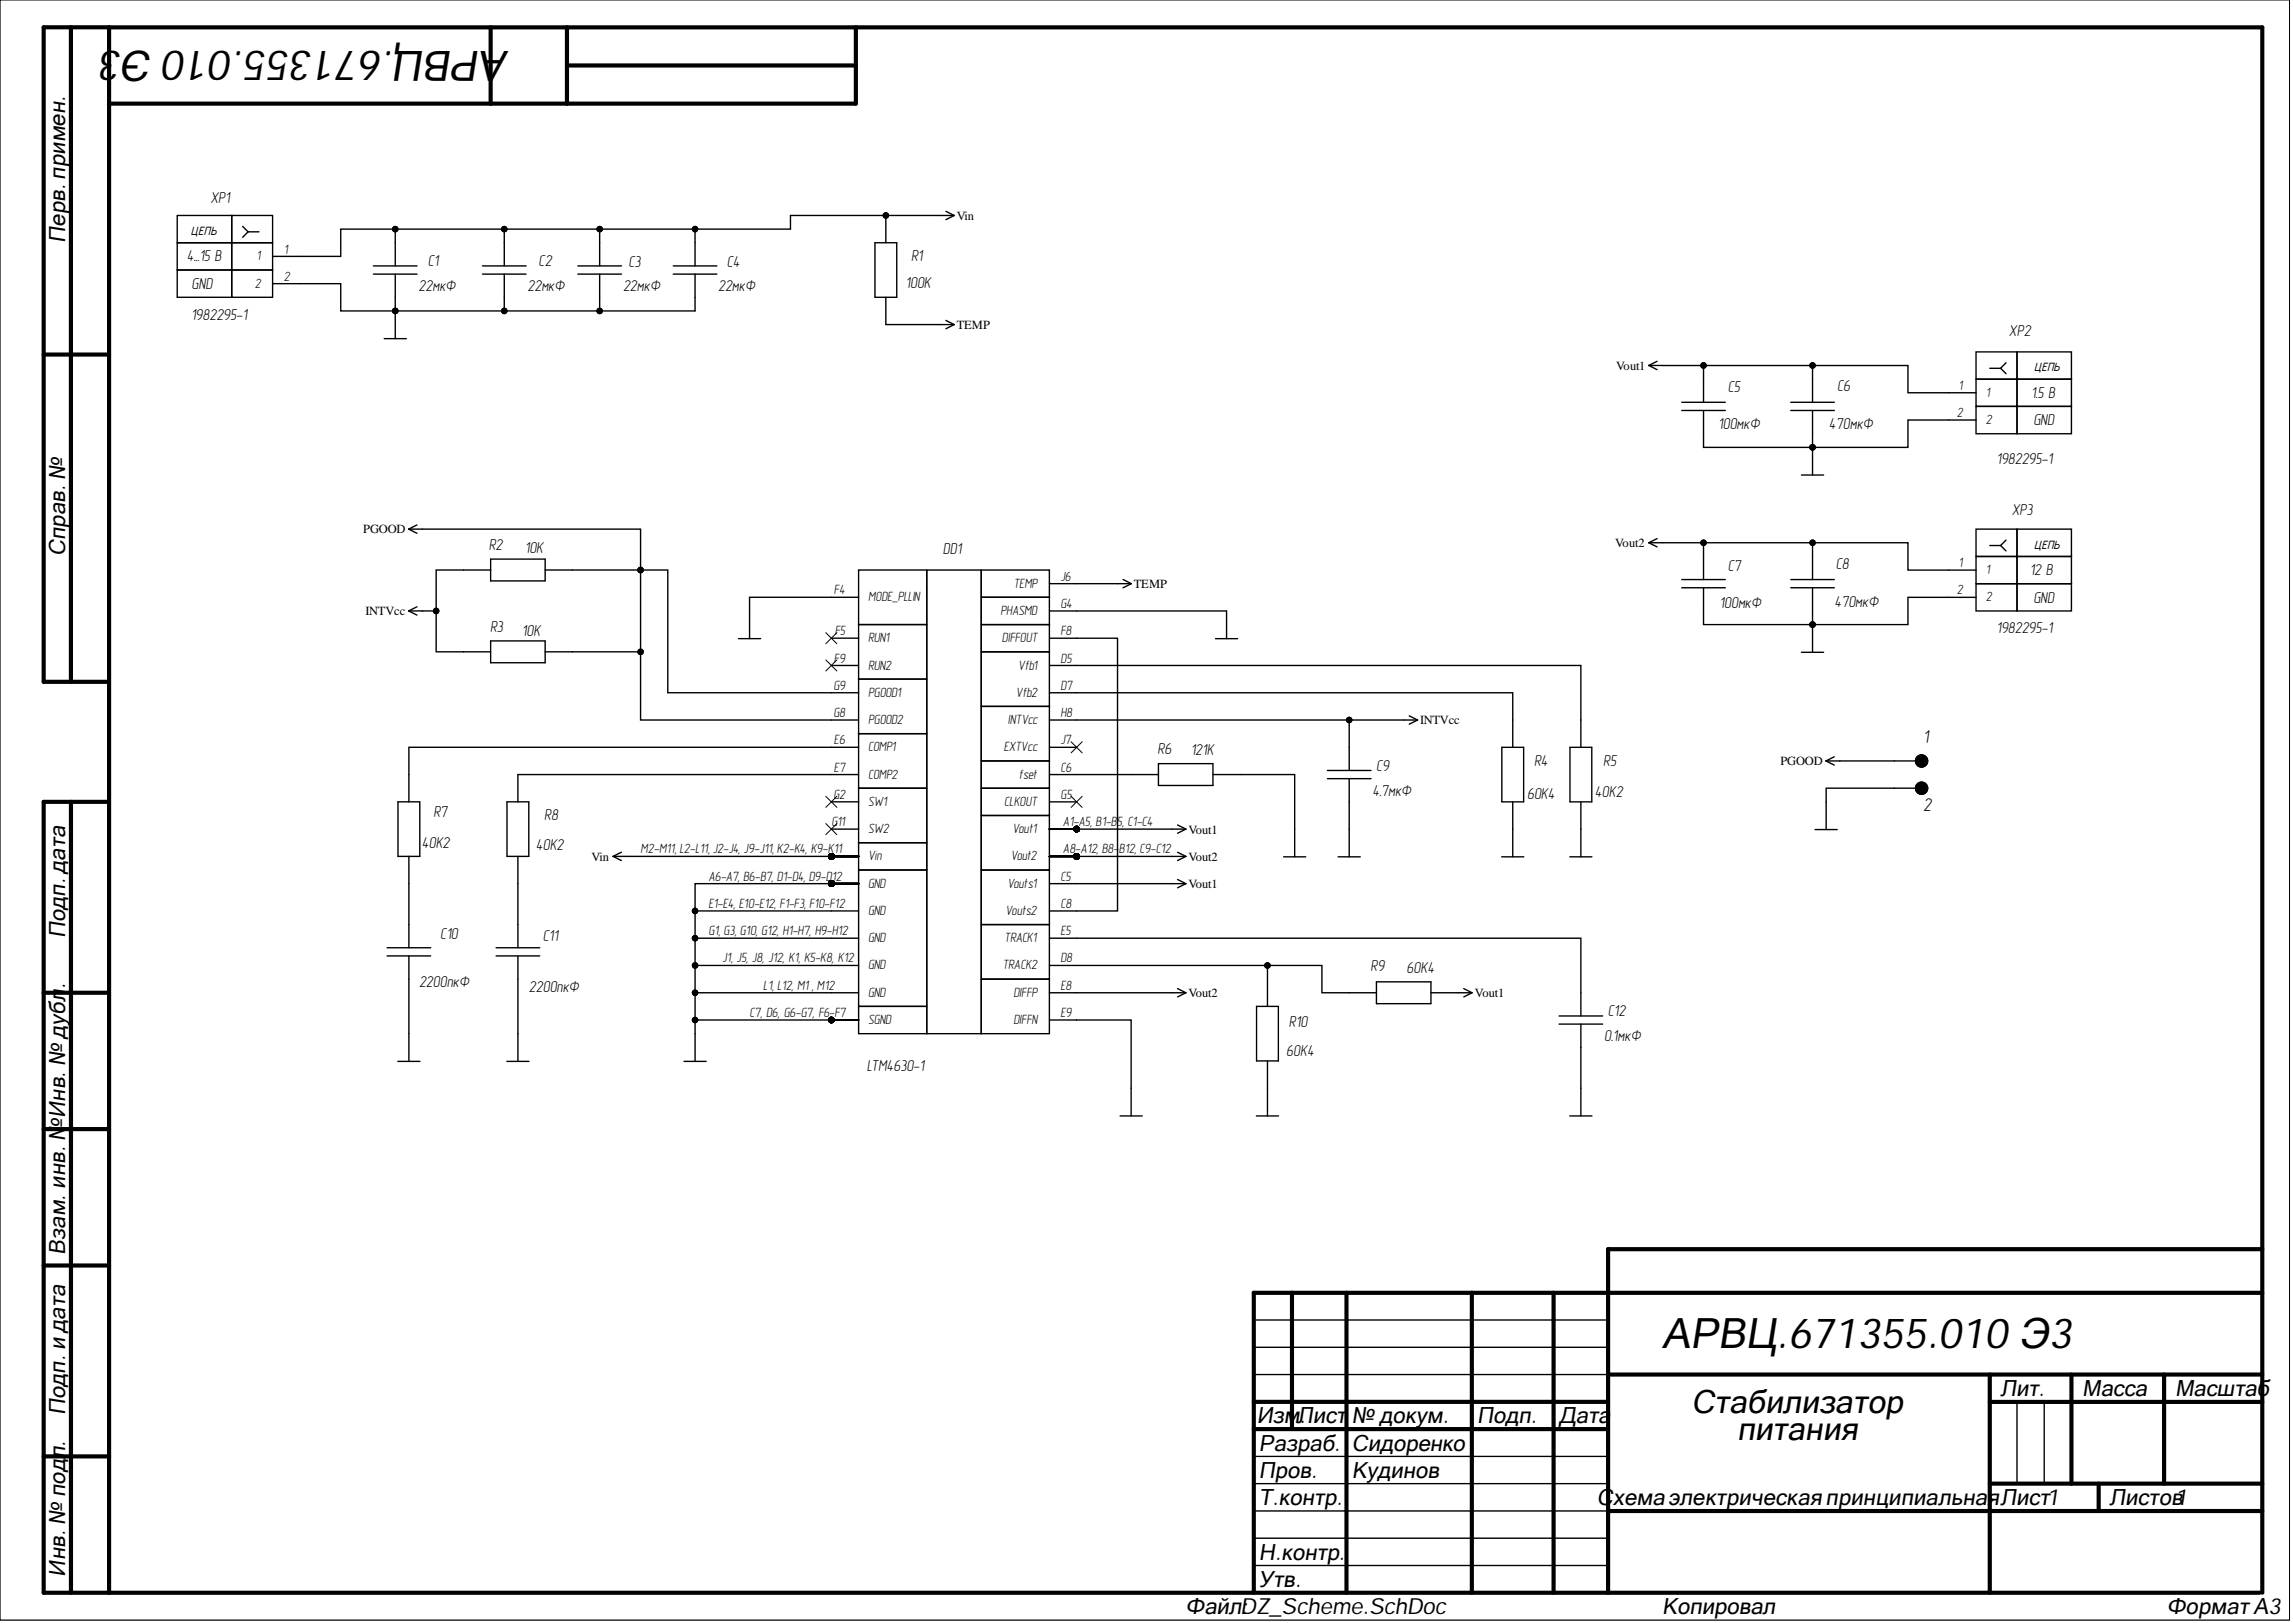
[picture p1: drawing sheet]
<svg xmlns="http://www.w3.org/2000/svg" width="420mm" height="297mm" viewBox="0 0 420 297" stroke-linecap="round" stroke-linejoin="round" font-family="sans-serif">
<defs><g id="words">
<g font-size="7.7">
<text x="88" y="9.3" transform="rotate(-180 88 9.3)">РВЦ.671355.010 Э3</text>
<text x="93.1" y="9.3" transform="rotate(-180 93.1 9.3)">А</text>
<text x="304.3" y="246.8">АРВЦ.671355.010 Э3</text>
</g>
<g font-size="5.9">
<text x="309.7" y="258.6">Стабилизатор</text>
<text x="318" y="263.6">питания</text>
</g>
<g font-size="4.1">
<text x="11.9" y="44.5" transform="rotate(-90 11.9 44.5)">Перв. примен.</text>
<text x="11.9" y="101.8" transform="rotate(-90 11.9 101.8)">Справ. №</text>
<text x="11.9" y="171.7" transform="rotate(-90 11.9 171.7)">Подп. дата</text>
<text x="11.9" y="181" transform="rotate(-90 11.9 181)">.</text>
<text x="11.9" y="229.6" transform="rotate(-90 11.9 229.6)">Взам. инв. №Инв. № дубл</text>
<text x="366.3" y="255.5">Лит.</text>
<text x="381.2" y="255.5">Масса</text>
<text x="398.2" y="255.5">Масштаб</text>
<text x="11.9" y="259" transform="rotate(-90 11.9 259)">Подп. и дата</text>
<text x="230.1" y="260.5">ИзмЛист</text>
<text x="237.9" y="260.5">.</text>
<text x="247.5" y="260.5">№ докум.</text>
<text x="270.5" y="260.5">Подп.</text>
<text x="285.4" y="260.5">Дата</text>
<text x="230.5" y="265.5">Разраб.</text>
<text x="247.5" y="265.5">Сидоренко</text>
<text x="230.5" y="270.5">Пров.</text>
<text x="230.5" y="275.4">Т.контр.</text>
<text x="247.5" y="270.5">Кудинов</text>
<text x="292.3" y="275.4">СхемаэлектрическаяпринципиальнаяЛист1</text>
<text x="386.2" y="275.4">Листов1</text>
<text x="230.5" y="285.4">Н.контр.</text>
<text x="11.9" y="288.5" transform="rotate(-90 11.9 288.5)">Инв. № подл.</text>
<text x="230.5" y="290.5">Утв.</text>
<text x="217.1" y="295.5">ФайлDZ_Scheme.SchDoc</text>
<text x="227.3" y="295.5">:</text>
<text x="304.3" y="295.5">Копировал</text>
<text x="396.7" y="295.5">Формат А3</text>
</g>
<g font-size="3.4">
<text x="352.1" y="136">1</text>
<text x="352.1" y="148.4">2</text>
</g>
<g font-size="2.9">
<text x="38.5" y="37.2">XP1</text>
<text x="34.2" y="47.8">4...15 В</text>
<text x="166.8" y="47.8">R1</text>
<text x="35.1" y="52.9">GND</text>
<text x="76.6" y="53.3">22мкФ</text>
<text x="78.3" y="48.6">C1</text>
<text x="96.6" y="53.3">22мкФ</text>
<text x="98.6" y="48.6">C2</text>
<text x="114.1" y="53.3">22мкФ</text>
<text x="115.1" y="48.9">C3</text>
<text x="131.5" y="53.3">22мкФ</text>
<text x="133.1" y="48.9">C4</text>
<text x="165.8" y="52.7">100К</text>
<text x="35" y="58.5">1982295-1</text>
<text x="367.8" y="61.5">XP2</text>
<text x="316.3" y="71.8">C5</text>
<text x="336.4" y="71.5">C6</text>
<text x="371.9" y="72.8">1.5 В</text>
<text x="372.3" y="77.8">GND</text>
<text x="314.6" y="78.6">100мкФ</text>
<text x="334.8" y="78.6">470мкФ</text>
<text x="365.5" y="84.9">1982295-1</text>
<text x="368.3" y="94.3">XP3</text>
<text x="89.5" y="100.7">R2</text>
<text x="96.1" y="101.2">10K</text>
<text x="172.6" y="101.4">DD1</text>
<text x="316.3" y="104.5">C7</text>
<text x="336.1" y="104.2">C8</text>
<text x="371.6" y="105.2">12 В</text>
<text x="314.8" y="111.3">100мкФ</text>
<text x="335.9" y="111.1">470мкФ</text>
<text x="372.3" y="110.3">GND</text>
<text x="89.7" y="115.6">R3</text>
<text x="95.6" y="116.4">10K</text>
<text x="365.5" y="115.9">1982295-1</text>
<text x="211.9" y="137.9">R6</text>
<text x="218" y="138.2">121K</text>
<text x="252" y="141.1">C9</text>
<text x="280.9" y="140.2">R4</text>
<text x="293.5" y="140.2">R5</text>
<text x="79.3" y="149.6">R7</text>
<text x="251.3" y="145.7">4.7мкФ</text>
<text x="279.6" y="146.3">60K4</text>
<text x="292" y="145.8">40K2</text>
<text x="77.2" y="155.3">40K2</text>
<text x="98.1" y="155.5">40K2</text>
<text x="99.6" y="150.1">R8</text>
<text x="80.6" y="171.9">C10</text>
<text x="99.4" y="172.2">C11</text>
<text x="250.9" y="177.7">R9</text>
<text x="257.5" y="178">60K4</text>
<text x="76.7" y="180.6">2200пкФ</text>
<text x="96.8" y="181.6">2200пкФ</text>
<text x="236" y="187.9">R10</text>
<text x="293.7" y="190.6">0.1мкФ</text>
<text x="294.4" y="186">C12</text>
<text x="158.7" y="196">LTM4630-1</text>
<text x="235.5" y="193.2">60K4</text>
</g>
<g font-size="2.5">
<text x="47" y="47.7">1</text>
<text x="52" y="46.4">1</text>
<text x="46.6" y="52.7">2</text>
<text x="52" y="51.4">2</text>
<text x="358.6" y="71.3">1</text>
<text x="358.2" y="76.3">2</text>
<text x="363.6" y="77.6">2</text>
<text x="363.6" y="72.6">1</text>
<text x="185.5" y="107.6">TEMP</text>
<text x="194.2" y="106.3">J6</text>
<text x="358.6" y="103.8">1</text>
<text x="363.6" y="105.1">1</text>
<text x="152.7" y="108.8">F4</text>
<text x="158.9" y="110">MODE_PLLIN</text>
<text x="183.2" y="112.6">PHASMD</text>
<text x="194.2" y="111.3">G4</text>
<text x="358.2" y="108.8">2</text>
<text x="363.6" y="110">2</text>
<text x="152.8" y="116.3">F5</text>
<text x="158.9" y="117.6">RUN1</text>
<text x="183.4" y="117.6">DIFFOUT</text>
<text x="194.2" y="116.3">F8</text>
<text x="152.7" y="121.3">F9</text>
<text x="158.9" y="122.6">RUN2</text>
<text x="186.4" y="122.6">Vfb1</text>
<text x="194.2" y="121.3">D5</text>
<text x="152.6" y="126.3">G9</text>
<text x="152.6" y="131.3">G8</text>
<text x="158.9" y="127.5">PGOOD1</text>
<text x="186" y="127.5">Vfb2</text>
<text x="194.2" y="126.3">D7</text>
<text x="194.2" y="131.3">H8</text>
<text x="152.7" y="136.2">E6</text>
<text x="158.9" y="137.5">COMP1</text>
<text x="158.9" y="132.5">PGOOD2</text>
<text x="183.8" y="137.5">EXTVcc</text>
<text x="184.5" y="132.5">INTVcc</text>
<text x="194.2" y="136.2">J7</text>
<text x="152.7" y="141.2">E7</text>
<text x="158.9" y="142.5">COMP2</text>
<text x="186.6" y="142.5">fset</text>
<text x="194.2" y="141.2">C6</text>
<text x="152.6" y="146.2">G2</text>
<text x="158.9" y="147.5">SW1</text>
<text x="183.9" y="147.5">CLKOUT</text>
<text x="194.2" y="146.2">G5</text>
<text x="152.3" y="151.2">G11</text>
<text x="158.9" y="152.5">SW2</text>
<text x="185.4" y="152.5">Vout1</text>
<text x="194.6" y="151.2">A1-A5, B1-B5, C1-C4</text>
<text x="117.3" y="156.2">M2-M11, L2-L11, J2-J4, J9-J11, K2-K4, K9-K11</text>
<text x="129.7" y="161.2">A6-A7, B6-B7, D1-D4, D9-D12</text>
<text x="158.9" y="157.5">Vin</text>
<text x="185" y="157.5">Vout2</text>
<text x="194.2" y="161.2">C5</text>
<text x="194.6" y="156.2">A8-A12, B8-</text>
<text x="204.8" y="156.2">B12, C9-C12</text>
<text x="129.7" y="166.2">E1-E4, E10-E12, F1-F3, F10-F12</text>
<text x="158.9" y="162.4">GND</text>
<text x="158.9" y="167.4">GND</text>
<text x="184.1" y="167.4">Vouts2</text>
<text x="184.4" y="162.4">Vouts1</text>
<text x="194.2" y="166.2">C8</text>
<text x="129.7" y="171.1">G1, G3, G10, G12, H1-H7, H9-H12</text>
<text x="158.9" y="172.4">GND</text>
<text x="183.9" y="172.4">TRACK1</text>
<text x="194.2" y="171.1">E5</text>
<text x="132.2" y="176.1">J1, J5, J8, J12, K1, K5-K8, K12</text>
<text x="158.9" y="177.4">GND</text>
<text x="183.5" y="177.4">TRACK2</text>
<text x="194.2" y="176.1">D8</text>
<text x="139.8" y="181.2">L1, L12, M1 , M12</text>
<text x="158.9" y="182.5">GND</text>
<text x="185.5" y="182.5">DIFFP</text>
<text x="194.2" y="181.2">E8</text>
<text x="137.2" y="186.2">C7, D6, G6-G7, F6-F7</text>
<text x="158.9" y="187.5">SGND</text>
<text x="185.5" y="187.5">DIFFN</text>
<text x="194.2" y="186.2">E9</text>
</g>
<g font-size="2.3">
<text x="175.2" y="40.2">Vin</text>
<text x="175.2" y="60.2">TEMP</text>
<text x="295.9" y="67.7">Vout1</text>
<text x="66.5" y="97.6">PGOOD</text>
<text x="295.7" y="100.1">Vout2</text>
<text x="207.6" y="107.6">TEMP</text>
<text x="66.9" y="112.6">INTVcc</text>
<text x="260" y="132.5">INTVcc</text>
<text x="326" y="140">PGOOD</text>
<text x="217.6" y="152.6">Vout1</text>
<text x="108.3" y="157.5">Vin</text>
<text x="217.6" y="157.5">Vout2</text>
<text x="217.6" y="162.5">Vout1</text>
<text x="217.6" y="182.5">Vout2</text>
<text x="270" y="182.5">Vout1</text>
</g>
<g font-size="2.1">
<text x="34.9" y="43">ЦЕПЬ</text>
<text x="372.4" y="68">ЦЕПЬ</text>
<text x="372.4" y="100.4">ЦЕПЬ</text>
</g>
<text font-size=".4" x="10" y="291.7">ALTIUMGOSTBOM2.0 KEV</text>
</g></defs>
<g fill="none" stroke="#000" stroke-width=".18">
<path d="M0 0h419.2v296.5h-419.2zM151.2 115.8l2 2M153.2 115.8l-2 2M151.2 120.8l2 2M153.2 120.8l-2 2M196.1 135.8l2 2M198.1 135.8l-2 2M151.2 145.7l2 2.1M151.2 150.7l2 2.1M153.2 145.7l-2 2.1M153.2 150.7l-2 2.1M196.1 145.7l2 2.1"/>
<path d="M198.1 145.7l-2 2.1"/>
<circle cx="162.2" cy="39.4" r=".51"/>
<circle cx="72.4" cy="41.9" r=".51"/>
<circle cx="72.4" cy="56.9" r=".51"/>
<circle cx="92.3" cy="41.9" r=".51"/>
<circle cx="92.3" cy="56.9" r=".51"/>
<circle cx="109.8" cy="41.9" r=".51"/>
<circle cx="109.8" cy="56.9" r=".51"/>
<circle cx="127.3" cy="41.9" r=".51"/>
<circle cx="311.9" cy="66.9" r=".51"/>
<circle cx="331.8" cy="66.9" r=".51"/>
<circle cx="311.9" cy="99.3" r=".51"/>
<circle cx="331.8" cy="99.3" r=".51"/>
<circle cx="331.8" cy="81.9" r=".51"/>
<circle cx="79.9" cy="111.8" r=".51"/>
<circle cx="117.3" cy="104.3" r=".51"/>
<circle cx="117.3" cy="119.3" r=".51"/>
<circle cx="331.8" cy="114.3" r=".51"/>
<circle cx="247" cy="131.8" r=".51"/>
<circle cx="152.2" cy="156.7" r=".51"/>
<circle cx="197.1" cy="156.7" r=".51"/>
<circle cx="197.1" cy="151.7" r=".51"/>
<circle cx="127.3" cy="166.7" r=".51"/>
<circle cx="127.3" cy="171.7" r=".51"/>
<circle cx="127.3" cy="176.7" r=".51"/>
<circle cx="152.2" cy="161.7" r=".51"/>
<circle cx="232" cy="176.7" r=".51"/>
<circle cx="127.3" cy="186.7" r=".51"/>
<circle cx="127.3" cy="181.7" r=".51"/>
<circle cx="152.2" cy="186.7" r=".51"/>
</g>
<g fill="none" stroke="#000" stroke-width=".76">
<path d="M13 5v119.8M20 5v286.5M89.8 5v14M103.8 5v14M103.8 12h52.9M156.7 5v14h-136.7M8 64.9h12M20 124.8h-12v-119.8h406.2v286.5M13 146.8v144.7M20 146.8h-12v144.7h405.7M8 181.7h12M8 206.6h12"/>
<path d="M8 231.6h12M236.5 236.6v25M246.5 236.6v54.9M269.5 236.6v54.9M284.4 236.6v54.9M414.2 228.6h-119.8v62.9M414.2 236.6h-184.7v54.9M229.5 256.6h64.9M294.4 251.6h119.8M364.3 251.6v39.9M364.3 256.6h49.9M379.2 251.6v19.9"/>
<path d="M396.2 251.6v19.9M8 266.5h12M229.5 261.6h64.9M294.4 276.5h119.8M364.3 271.5h49.9M384.2 271.5v5"/>
</g>
<g fill="none" stroke="#000" stroke-width=".25">
<path d="M32.4 39.4h10v5h-10zM42.4 39.4h7.5v5h-7.5zM162.2 39.4v5M173.2 38.7l1.5 .7M174.7 39.4h-30v2.5h-82.3v5h-12.5M174.7 39.4l-1.5 .8M32.4 49.4h10v5h-10zM32.4 44.4h10v5h-10zM42.4 49.4h7.5v5h-7.5zM42.4 44.4h7.5v5h-7.5zM44.4 41.4l1 1M45.4 42.4h2"/>
<path d="M45.4 42.4l-1 1M68.4 50.2h8M68.4 48.7h8M72.4 41.9v6.8M72.4 50.2v11.8M88.3 50.2h8M88.3 48.7h8M92.3 41.9v6.8M92.3 50.2v6.7M105.8 50.2h8M105.8 48.7h8M109.8 41.9v6.8"/>
<path d="M109.8 50.2v6.7M123.3 50.2h7.9M123.3 48.7h7.9M127.3 50.2v6.7h-64.9v-5h-12.5M127.3 41.9v6.8M160.2 44.4h4v10h-4zM162.2 54.4v5h12.5M173.2 58.6l1.5 .8M174.7 59.4l-1.5 .8M70.3 62h4.1M301.9 66.9l1.5 .7M301.9 66.9h2.5"/>
<path d="M303.4 66.1l-1.5 .8M304.4 66.9h44.9v5h12.5M307.9 73.6h8M307.9 75.1h8M311.9 75.1v6.8h37.4v-5h12.5M311.9 66.9v6.7M327.9 73.6h7.9M327.9 75.1h7.9M331.8 66.9v6.7M331.8 75.1v11.8M361.8 74.4h7.5v5h-7.5zM361.8 69.4h7.5v5h-7.5z"/>
<path d="M361.8 64.4h7.5v5h-7.5zM364.3 67.4h2M366.3 67.4l1 1M367.3 66.4l-1 1M369.3 74.4h9.9v5h-9.9zM369.3 69.4h9.9v5h-9.9zM369.3 64.4h9.9v5h-9.9zM74.8 96.8h42.5v22.5M74.8 96.8l1.5 .8M76.3 96.1l-1.5 .7M301.9 99.3l1.5 .8M301.9 99.3h2.5"/>
<path d="M303.4 98.6l-1.5 .7M304.4 99.3h44.9v5h12.5M311.9 99.3v6.8M329.8 86.9h4.1M331.8 99.3v6.8M361.8 96.8h7.5v5h-7.5zM364.3 99.8h2M366.3 99.8l1 1M367.3 98.8l-1 1M369.3 96.8h9.9v5h-9.9zM74.8 111.8h5.1M74.8 111.8l1.5 .8"/>
<path d="M76.3 111.1l-1.5 .7M89.8 104.3h-9.9v15h9.9M89.8 102.3h10v4h-10zM89.8 117.3h10v4h-10zM99.8 119.3h17.5v12.5h39.9M99.8 104.3h22.5v22.5h34.9M135.2 116.9h4.1M152.2 116.8h5M157.2 114.3h12.5v10h-12.5zM157.2 104.3h12.5v10h-12.5zM157.2 109.3h-20v7.6M169.7 104.3h10v84.9h-10z"/>
<path d="M179.7 119.3h12.4v10h-12.4zM179.7 114.3h12.4v5h-12.4zM179.7 104.3h12.4v5h-12.4zM179.7 109.3h12.4v5h-12.4zM192.1 116.8h12.5v49.9h-12.5M192.1 111.8h32.5v5.1M192.1 106.8h15M205.6 106.1l1.5 .7M207.1 106.8l-1.5 .8M222.5 116.9h4.1M307.9 106.1h8M307.9 107.6h8"/>
<path d="M311.9 107.6v6.7h37.4v-5h12.5M327.9 106.1h7.9M327.9 107.6h7.9M329.8 119.4h4.1M331.8 107.6v11.8M361.8 106.8h7.5v5h-7.5zM361.8 101.8h7.5v5h-7.5zM369.3 106.8h9.9v5h-9.9zM369.3 101.8h9.9v5h-9.9zM152.2 121.8h5M157.2 134.3h12.5v10h-12.5zM157.2 124.3h12.5v10h-12.5z"/>
<path d="M157.2 136.8h-82.3v10M179.7 129.3h12.4v10h-12.4zM179.7 139.3h12.4v5h-12.4zM192.1 131.8h54.9v9.2M192.1 126.8h84.9v10M192.1 121.8h97.3v15M192.1 136.8h5M212.1 139.8h10v4h-10zM247 131.8h12.5M258 131l1.5 .8M259.5 131.8l-1.5 .7M275 136.8h4v10h-4z"/>
<path d="M287.4 136.8h4v10h-4zM334.3 139.3l1.5 .7M334.3 139.3h17.5M335.8 138.5l-1.5 .8M72.9 146.8h4v9.9h-4zM74.9 156.7v16.8M92.8 146.8h4v9.9h-4zM94.8 156.7v16.8M112.2 156.7h45M112.2 156.7l1.6 .8M113.8 156l-1.6 .7M152.2 151.7h5"/>
<path d="M152.2 146.8h5M157.2 154.2h12.5v5h-12.5zM157.2 144.3h12.5v9.9h-12.5zM157.2 141.8h-62.4v5M157.2 159.2h12.5v25h-12.5zM179.7 159.2h12.4v10h-12.4zM179.7 149.2h12.4v10h-12.4zM179.7 144.3h12.4v4.9h-12.4zM192.1 151.7h25M192.1 156.7h25M192.1 141.8h20M192.1 146.8h5"/>
<path d="M215.6 151l1.5 .7M215.6 156l1.5 .7M217.1 151.7l-1.5 .8M217.1 156.7l-1.5 .8M222.1 141.8h14.9v15M235 156.8h4.1M243 142.5h8M243 141h8M245 156.8h4M247 142.5v14.3M274.9 156.8h4.1M277 146.8v10"/>
<path d="M287.4 156.8h4.1M289.4 146.8v10M332.3 151.8h4.1M334.3 146.8v5M351.8 144.3h-17.5v2.5M70.9 173.5h8M70.9 175h8M74.9 175v19.3M90.8 173.5h8M90.8 175h8M94.8 175v19.3M127.3 171.7h29.9"/>
<path d="M127.3 166.7h29.9M127.3 176.7h29.9M157.2 161.7h-29.9v32.6M179.7 169.2h12.4v10h-12.4zM179.7 179.2h12.4v10h-12.4zM192.1 176.7h49.9v5h10M192.1 171.7h97.3v14.2M192.1 161.7h25M215.6 161l1.5 .7M217.1 161.7l-1.5 .8M232 176.7v7.5M252 179.7h10v4h-10z"/>
<path d="M72.8 194.3h4.1M92.8 194.3h4M125.2 194.3h4.1M127.3 181.7h29.9M127.3 186.7h29.9M157.2 184.2h12.5v5h-12.5zM192.1 186.7h15v17.5M192.1 181.7h25M215.6 180.9l1.5 .8M217.1 181.7l-1.5 .8M230.1 184.2h3.9v10h-3.9zM232 194.2v10"/>
<path d="M262 181.7h7.5M268 180.9l1.5 .8M269.5 181.7l-1.5 .8M285.4 187.4h8M285.4 185.9h8M289.4 187.4v16.8M205.1 204.2h4M230 204.2h4.1M287.4 204.2h4.1M229.5 241.6h64.9M229.5 246.6h64.9M229.5 251.6h64.9"/>
<path d="M369.3 256.6v14.9M374.3 256.6v14.9M229.5 266.5h64.9M229.5 271.5h64.9M229.5 276.5h64.9M229.5 281.5h64.9M229.5 286.5h64.9"/>
</g>
<g fill="#000">
<circle cx="162.2" cy="39.4" r=".51"/>
<circle cx="72.4" cy="41.9" r=".51"/>
<circle cx="72.4" cy="56.9" r=".51"/>
<circle cx="92.3" cy="41.9" r=".51"/>
<circle cx="92.3" cy="56.9" r=".51"/>
<circle cx="109.8" cy="41.9" r=".51"/>
<circle cx="109.8" cy="56.9" r=".51"/>
<circle cx="127.3" cy="41.9" r=".51"/>
<circle cx="311.9" cy="66.9" r=".51"/>
<circle cx="331.8" cy="66.9" r=".51"/>
<circle cx="311.9" cy="99.3" r=".51"/>
<circle cx="331.8" cy="99.3" r=".51"/>
<circle cx="331.8" cy="81.9" r=".51"/>
<circle cx="79.9" cy="111.8" r=".51"/>
<circle cx="117.3" cy="104.3" r=".51"/>
<circle cx="117.3" cy="119.3" r=".51"/>
<circle cx="331.8" cy="114.3" r=".51"/>
<circle cx="247" cy="131.8" r=".51"/>
<circle cx="152.2" cy="156.7" r=".51"/>
<circle cx="197.1" cy="156.7" r=".51"/>
<circle cx="197.1" cy="151.7" r=".51"/>
<circle cx="127.3" cy="166.7" r=".51"/>
<circle cx="127.3" cy="171.7" r=".51"/>
<circle cx="127.3" cy="176.7" r=".51"/>
<circle cx="152.2" cy="161.7" r=".51"/>
<circle cx="232" cy="176.7" r=".51"/>
<circle cx="127.3" cy="186.7" r=".51"/>
<circle cx="127.3" cy="181.7" r=".51"/>
<circle cx="152.2" cy="186.7" r=".51"/>
</g>
<g fill="none" stroke="#000" stroke-width="1.3">
<circle cx="351.8" cy="139.3" r=".6"/>
<circle cx="351.8" cy="144.3" r=".6"/>
</g>
<use href="#words"/>
</svg>
